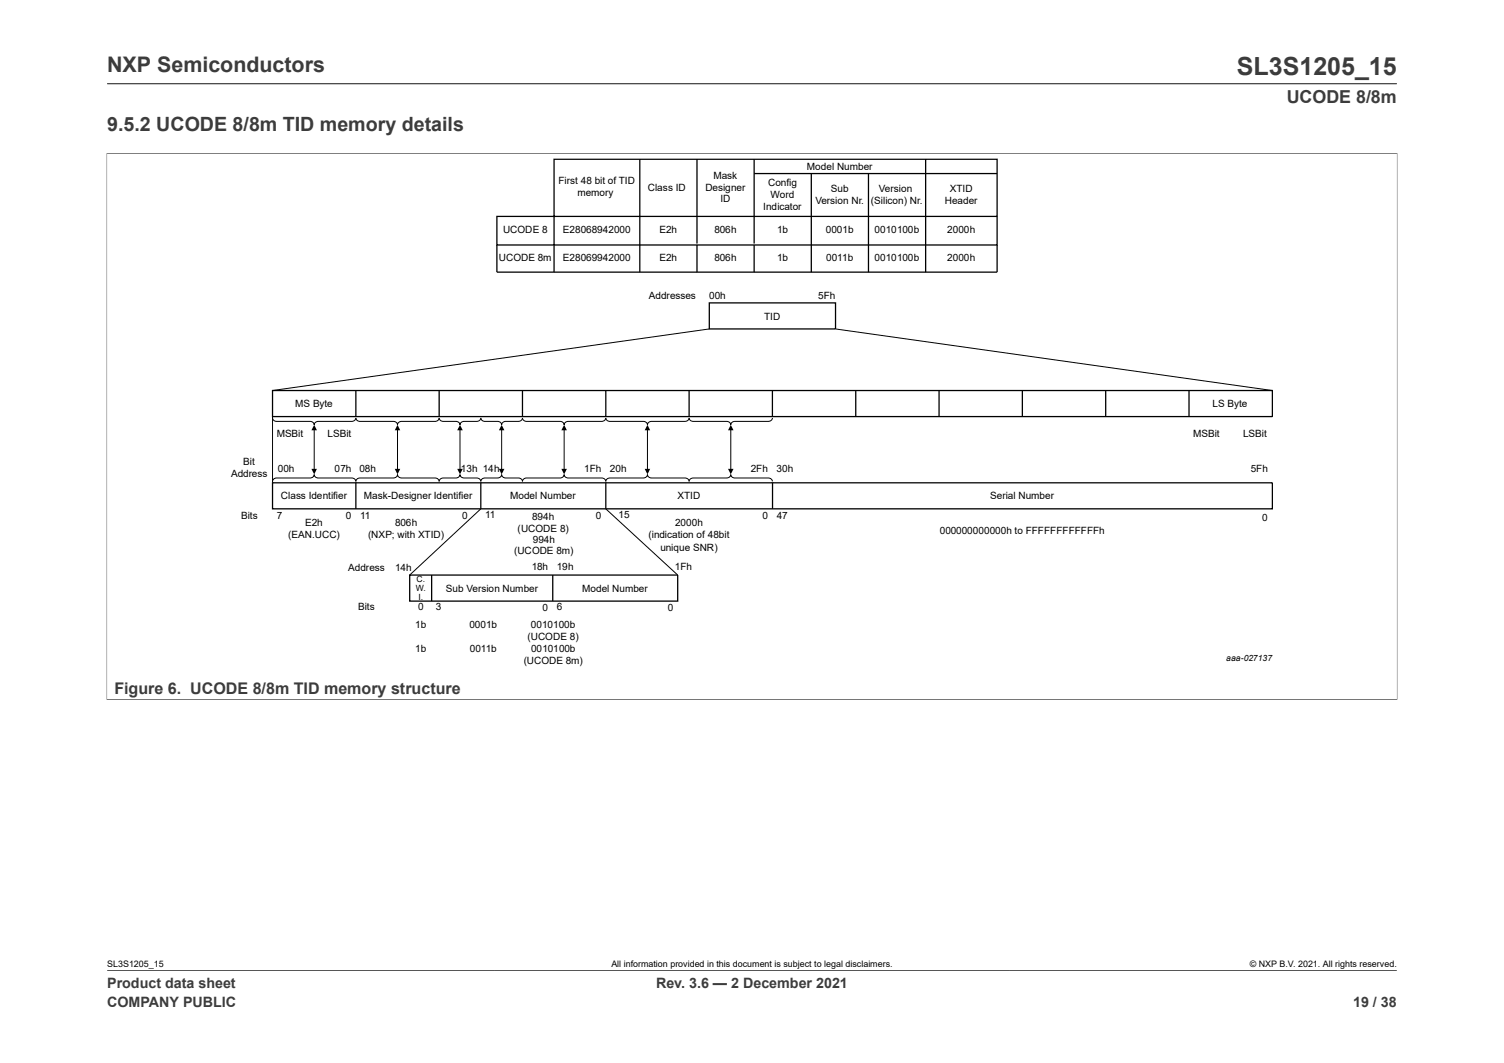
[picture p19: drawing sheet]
<svg xmlns="http://www.w3.org/2000/svg" width="297mm" height="210mm" viewBox="0 0 297 210" stroke-linecap="round" stroke-linejoin="round" font-family="sans-serif">
<defs><g id="words">
<text font-size="4.9" fill="#3c3c3c" x="244.3" y="14.8">SL3S1205_15</text>
<text font-size="4.2" fill="#3c3c3c" x="21.2" y="14.2">NXP Semiconductors</text>
<text font-size="3.9" fill="#3c3c3c" x="21.2" y="25.9">9.5.2 UCODE 8/8m TID memory details</text>
<text font-size="3.5" fill="#3c3c3c" x="254.1" y="20.3">UCODE 8/8m</text>
<text font-size="3.2" fill="#3c3c3c" x="22.6" y="137">Figure 6. UCODE 8/8m TID memory structure</text>
<g font-size="2.8" fill="#3c3c3c">
<text x="21.2" y="195.2">Product data sheet</text>
<text x="129.6" y="195.2">Rev. 3.6 — 2 December 2021</text>
<text x="21.2" y="199">COMPANY PUBLIC</text>
<text x="267.2" y="199">19 / 38</text>
</g>
<g font-size="2">
<text x="140.9" y="35.3">Mask</text>
<text x="159.4" y="33.5">Model Number</text>
<text x="110.3" y="36.4">First 48 bit of TID</text>
<text x="114" y="38.8">memory</text>
<text x="127.9" y="37.7">Class ID</text>
<text x="139.3" y="37.7">Designer</text>
<text x="142.3" y="40">ID</text>
<text x="150.7" y="41.4">Indicator</text>
<text x="151.7" y="36.7">Config</text>
<text x="152.2" y="39">Word</text>
<text x="161" y="40.3">Version Nr.</text>
<text x="164.1" y="37.9">Sub</text>
<text x="172" y="40.3">(Silicon) Nr.</text>
<text x="173.5" y="37.9">Version</text>
<text x="186.6" y="40.3">Header</text>
<text x="187.6" y="37.9">XTID</text>
<text x="99.4" y="46.1">UCODE 8</text>
<text x="111.2" y="46.1">E28068942000</text>
<text x="130.2" y="46.1">E2h</text>
<text x="141.1" y="46.1">806h</text>
<text x="153.5" y="46.1">1b</text>
<text x="163.1" y="46.1">0001b</text>
<text x="172.7" y="46.1">0010100b</text>
<text x="187" y="46.1">2000h</text>
<text x="98.5" y="51.5">UCODE 8m</text>
<text x="111.2" y="51.5">E28069942000</text>
<text x="130.2" y="51.5">E2h</text>
<text x="141.1" y="51.5">806h</text>
<text x="153.5" y="51.5">1b</text>
<text x="163.2" y="51.5">0011b</text>
<text x="172.7" y="51.5">0010100b</text>
<text x="187" y="51.5">2000h</text>
<text x="128.1" y="59">Addresses</text>
<text x="140.1" y="59">00h</text>
<text x="161.6" y="59">5Fh</text>
<text x="150.9" y="63.2">TID</text>
<text x="58.3" y="80.4">MS Byte</text>
<text x="239.4" y="80.4">LS Byte</text>
<text x="54.6" y="86.4">MSBit</text>
<text x="64.7" y="86.4">LSBit</text>
<text x="235.6" y="86.4">MSBit</text>
<text x="245.5" y="86.4">LSBit</text>
<text x="45.6" y="94.3">Address</text>
<text x="48" y="91.9">Bit</text>
<text x="54.8" y="93.2">00h</text>
<text x="66.1" y="93.2">07h</text>
<text x="71" y="93.2">08h</text>
<text x="91" y="93.2">13h 14h</text>
<text x="115.4" y="93.2">1Fh</text>
<text x="120.4" y="93.2">20h</text>
<text x="148.2" y="93.2">2Fh</text>
<text x="153.3" y="93.2">30h</text>
<text x="247" y="93.2">5Fh</text>
<text x="55.5" y="98.7">Class Identifier</text>
<text x="71.9" y="98.7">Mask-Designer Identifier</text>
<text x="100.7" y="98.7">Model Number</text>
<text x="133.8" y="98.7">XTID</text>
<text x="195.6" y="98.7">Serial Number</text>
<text x="47.6" y="102.5">Bits</text>
<text x="54.6" y="102.5">7</text>
<text x="56.9" y="106.4">(EAN.UCC)</text>
<text x="60.2" y="104">E2h</text>
<text x="68.3" y="102.5">0</text>
<text x="71.1" y="102.5">11</text>
<text x="72.7" y="106.4">(NXP; with XTID)</text>
<text x="78" y="104">806h</text>
<text x="91.3" y="102.5">0</text>
<text x="95.8" y="102.4">11</text>
<text x="102.2" y="105">(UCODE 8)</text>
<text x="105.1" y="102.7">894h</text>
<text x="105.2" y="107.2">994h</text>
<text x="117.6" y="102.5">0</text>
<text x="122.1" y="102.4">15</text>
<text x="128.1" y="106.4">(indication of 48bit</text>
<text x="133.3" y="104">2000h</text>
<text x="150.6" y="102.5">0</text>
<text x="153.4" y="102.5">47</text>
<text x="185.6" y="105.5">000000000000h to FFFFFFFFFFFFh</text>
<text x="249.3" y="103">0</text>
<text x="68.7" y="112.7">Address</text>
<text x="78" y="112.7">14h</text>
<text x="101.5" y="109.5">(UCODE 8m)</text>
<text x="105" y="112.6">18h</text>
<text x="110" y="112.6">19h</text>
<text x="130.4" y="108.8">unique SNR)</text>
<text x="133.3" y="112.6">1Fh</text>
<text x="88" y="116.9">Sub Version Number</text>
<text x="115" y="116.9">Model Number</text>
<text x="70.7" y="120.6">Bits</text>
<text x="82" y="124.1">1b</text>
<text x="82.6" y="120.6">0</text>
<text x="86.1" y="120.6">3</text>
<text x="92.7" y="124.1">0001b</text>
<text x="104.8" y="124.1">0010100b</text>
<text x="107.2" y="120.7">0</text>
<text x="110" y="120.6">6</text>
<text x="131.9" y="120.7">0</text>
<text x="82" y="128.9">1b</text>
<text x="92.7" y="128.9">0011b</text>
<text x="103.4" y="131.3">(UCODE 8m)</text>
<text x="104.2" y="126.4">(UCODE 8)</text>
<text x="104.9" y="128.9">0010100b</text>
</g>
<g font-size="1.8">
<text x="21.2" y="191.1">SL3S1205_15</text>
<text x="120.7" y="191.1">All information provided in this document is subject to legal disclaimers.</text>
<text x="246.8" y="191.1">© NXP B.V. 2021. All rights reserved.</text>
</g>
<g font-size="1.7">
<text x="82.1" y="116.8">W.</text>
<text x="82.3" y="115.1">C.</text>
<text x="82.7" y="118.5">I.</text>
<text x="242.2" y="130.6">aaa-027137</text>
</g>
</g></defs>
<path d="M21.2 16.6h254.6M21 30.3h255M21.1 30.2v108.1M275.9 30.2v108.1M21 138.2h255M21.2 191.7h254.6" fill="none" stroke="#3c3c3c" stroke-width=".2"/>
<g fill="#000">
<path d="M61.5 92.6h1.1l-.6 1.1zM62 83.9l.6 1.1h-1.1zM78 92.6h1l-.5 1.1zM78.5 83.9l.5 1.1h-1zM90.3 92.6h1.1l-.6 1.1zM90.8 83.9l.6 1.1h-1.1zM98.5 92.6h1.1l-.5 1.1zM99.1 83.9l.5 1.1h-1.1zM110.9 92.6h1l-.5 1.1zM111.4 83.9l.5 1.1h-1zM127.3 92.6h1.1l-.5 1.1zM127.9 83.9l.5 1.1h-1.1z"/>
<path d="M143.8 92.6h1l-.5 1.1zM144.3 83.9l.5 1.1h-1z"/>
</g>
<g fill="none" stroke="#000" stroke-width=".2">
<path d="M140.1 65l-86.3 12.1M165 65l86.3 12.1M53.8 82.6a.75 .75 0 0 0 .8 .6h6.6a.75 .75 0 0 1 .8 .7 .75 .75 0 0 1 .9-.7h6.6a.76 .76 0 0 0 .8-.6 .75 .75 0 0 0 .8 .6h6.6a.75 .75 0 0 1 .8 .7 .76 .76 0 0 1 .8-.7h6.6a.75 .75 0 0 0 .8-.6 .75 .75 0 0 0 .8 .6h2.5a.75 .75 0 0 1 .8 .7 .75 .75 0 0 1 .8-.7h2.5a.75 .75 0 0 0 .8-.6 .75 .75 0 0 0 .9 .6h2.5a.75 .75 0 0 1 .8 .7 .75 .75 0 0 1 .8-.7h2.5a.75 .75 0 0 0 .8-.6 .75 .75 0 0 0 .8 .6h6.6a.75 .75 0 0 1 .8 .7 .75 .75 0 0 1 .8-.7h6.6a.75 .75 0 0 0 .8-.6 .75 .75 0 0 0 .8 .6h6.6a.76 .76 0 0 1 .9 .7 .75 .75 0 0 1 .8-.7h6.6a.76 .76 0 0 0 .8-.6 .75 .75 0 0 0 .8 .6h6.6a.75 .75 0 0 1 .8 .7 .76 .76 0 0 1 .8-.7h6.6a.75 .75 0 0 0 .8-.6M53.8 95.1a.75 .75 0 0 1 .8-.7h6.6a.75 .75 0 0 0 .8-.6 .75 .75 0 0 0 .9 .6h6.6a.76 .76 0 0 1 .8 .7 .75 .75 0 0 1 .8-.7h6.6a.75 .75 0 0 0 .8-.6 .76 .76 0 0 0 .8 .6h6.6a.75 .75 0 0 1 .8 .7 .75 .75 0 0 1 .8-.7h2.5a.75 .75 0 0 0 .8-.6 .75 .75 0 0 0 .8 .6h2.5a.75 .75 0 0 1 .8 .7 .75 .75 0 0 1 .9-.7h2.5a.75 .75 0 0 0 .8-.6 .75 .75 0 0 0 .8 .6h2.5a.75 .75 0 0 1 .8 .7 .75 .75 0 0 1 .8-.7h6.6a.75 .75 0 0 0 .8-.6 .75 .75 0 0 0 .8 .6h6.6a.75 .75 0 0 1 .8 .7 .75 .75 0 0 1 .8-.7h6.6a.76 .76 0 0 0 .9-.6 .75 .75 0 0 0 .8 .6h6.6a.76 .76 0 0 1 .8 .7 .75 .75 0 0 1 .8-.7h6.6a.75 .75 0 0 0 .8-.6 .76 .76 0 0 0 .8 .6h6.6a.75 .75 0 0 1 .8 .7M53.8 82.3v13.1M62 84.5v8.7M78.5 84.5v8.7M90.8 84.5v8.7M99.1 84.5v8.7M111.4 84.5v8.7M127.9 84.5v8.7M144.3 84.5v8.7"/>
<path d="M94.9 100.5l-14 13.1M119.6 100.5l14.2 13.1"/>
</g>
<g fill="none" stroke="#000" stroke-width=".25">
<path d="M126.3 31.5v22.3M137.6 31.5v16.6M148.9 34.3h48M148.9 31.5v16.6M160.2 34.3v19.5M171.5 34.3v19.5M182.8 31.5v22.3M98.1 48.4v5.4h98.8v-5.4M137.6 48.4v5.4M140.1 59.8h24.9v5.2h-24.9zM148.9 48.4v5.4M196.9 42.8h-98.8v5.6h98.8v-16.9h-87.5v22.3"/>
<path d="M53.8 77.1h197.5v5.2h-197.5zM70.3 77.1v5.2M86.7 77.1v5.2M103.2 77.1v5.2M119.6 77.1v5.2M136.1 77.1v5.2M152.5 77.1v5.2M169 77.1v5.2M185.4 77.1v5.2M201.9 77.1v5.2M218.3 77.1v5.2M234.8 77.1v5.2"/>
<path d="M53.8 95.4h197.5v5.1h-197.5zM70.3 95.4v5.1M94.9 95.4v5.1M119.6 95.4v5.1M152.6 95.4v5.1M80.9 113.6h52.9v5.2h-52.9zM85.2 113.6v5.2M109.2 113.6v5.2"/>
</g>
<use href="#words"/>
</svg>
